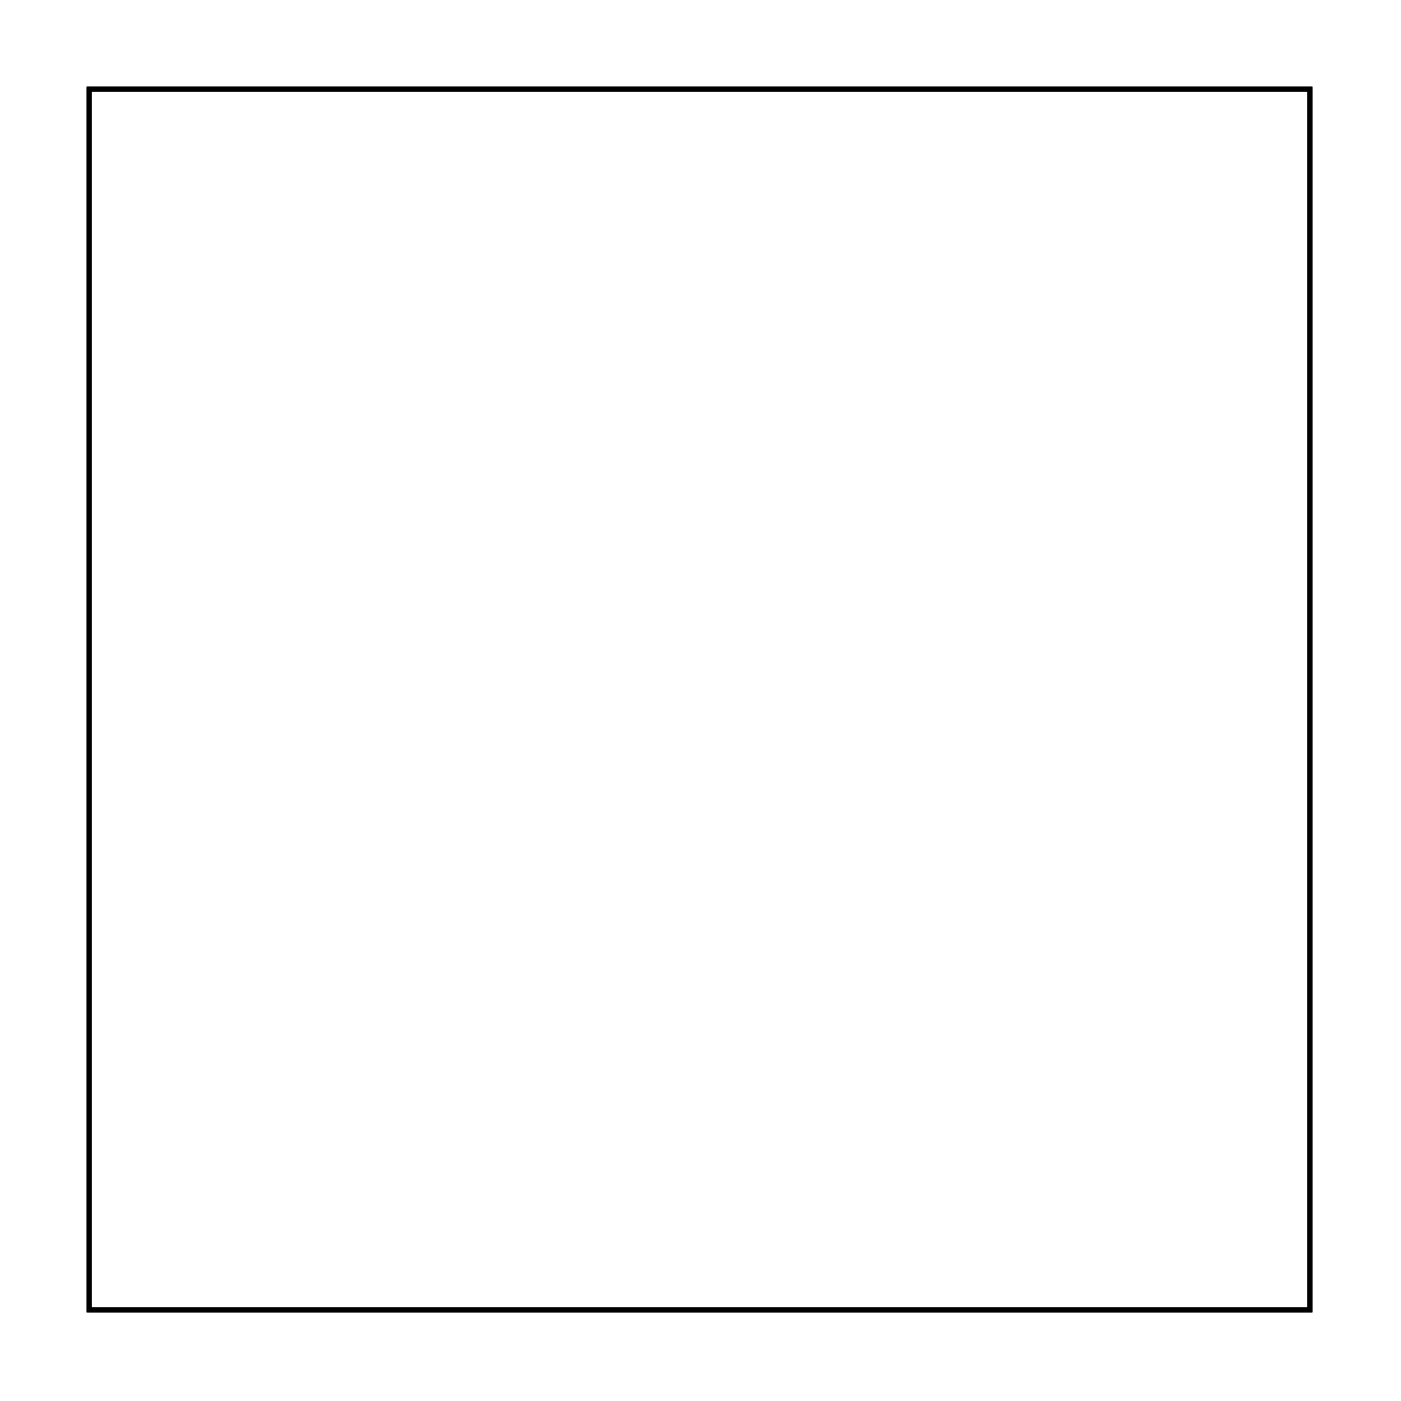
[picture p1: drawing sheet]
<svg xmlns="http://www.w3.org/2000/svg" width="57mm" height="57mm" viewBox="0 0 57 57" stroke-linecap="round" stroke-linejoin="round" font-family="sans-serif">
<path d="M3.6 3.6h49.8v49.8h-49.8z" fill="none" stroke="#000" stroke-width=".2"/>
<path d="M3.6 3.6h49.8v49.8h-49.8z" fill="none" stroke="#000" stroke-width=".04"/>
<circle cx="22.3" cy="42" r=".67" fill="#fff"/>
<circle cx="22.3" cy="42" r=".67" fill="none" stroke="#fff" stroke-width=".69" stroke-linecap="butt"/>
<path d="M21.6 41.3h1.4v1.3h-1.4z" fill="#fff"/>
<path d="M21.6 41.3h1.4v1.3h-1.4z" fill="none" stroke="#fff" stroke-width=".69" stroke-linecap="butt"/>
<circle cx="22.3" cy="39.4" r=".67" fill="#fff"/>
<circle cx="22.3" cy="39.4" r=".67" fill="none" stroke="#fff" stroke-width=".69" stroke-linecap="butt"/>
<circle cx="22.3" cy="36.9" r=".67" fill="#fff"/>
<circle cx="22.3" cy="36.9" r=".67" fill="none" stroke="#fff" stroke-width=".69" stroke-linecap="butt"/>
<circle cx="22.3" cy="34.3" r=".67" fill="#fff"/>
<circle cx="22.3" cy="34.3" r=".67" fill="none" stroke="#fff" stroke-width=".69" stroke-linecap="butt"/>
<circle cx="22.3" cy="31.8" r=".67" fill="#fff"/>
<circle cx="22.3" cy="31.8" r=".67" fill="none" stroke="#fff" stroke-width=".69" stroke-linecap="butt"/>
<circle cx="22.3" cy="29.3" r=".67" fill="#fff"/>
<circle cx="22.3" cy="29.3" r=".67" fill="none" stroke="#fff" stroke-width=".69" stroke-linecap="butt"/>
<circle cx="22.3" cy="26.7" r=".67" fill="#fff"/>
<circle cx="22.3" cy="26.7" r=".67" fill="none" stroke="#fff" stroke-width=".69" stroke-linecap="butt"/>
<circle cx="22.3" cy="24.2" r=".67" fill="#fff"/>
<circle cx="22.3" cy="24.2" r=".67" fill="none" stroke="#fff" stroke-width=".69" stroke-linecap="butt"/>
<circle cx="22.3" cy="21.6" r=".67" fill="#fff"/>
<circle cx="22.3" cy="21.6" r=".67" fill="none" stroke="#fff" stroke-width=".69" stroke-linecap="butt"/>
<circle cx="22.3" cy="19.1" r=".67" fill="#fff"/>
<circle cx="22.3" cy="19.1" r=".67" fill="none" stroke="#fff" stroke-width=".69" stroke-linecap="butt"/>
<circle cx="22.3" cy="16.6" r=".67" fill="#fff"/>
<circle cx="22.3" cy="16.6" r=".67" fill="none" stroke="#fff" stroke-width=".69" stroke-linecap="butt"/>
<circle cx="22.3" cy="14" r=".67" fill="#fff"/>
<circle cx="22.3" cy="14" r=".67" fill="none" stroke="#fff" stroke-width=".69" stroke-linecap="butt"/>
<circle cx="22.3" cy="11.5" r=".67" fill="#fff"/>
<circle cx="22.3" cy="11.5" r=".67" fill="none" stroke="#fff" stroke-width=".69" stroke-linecap="butt"/>
<circle cx="22.3" cy="8.9" r=".67" fill="#fff"/>
<circle cx="22.3" cy="8.9" r=".67" fill="none" stroke="#fff" stroke-width=".69" stroke-linecap="butt"/>
<circle cx="22.3" cy="6.4" r=".67" fill="#fff"/>
<circle cx="22.3" cy="6.4" r=".67" fill="none" stroke="#fff" stroke-width=".69" stroke-linecap="butt"/>
<circle cx="37.5" cy="42" r=".67" fill="#fff"/>
<circle cx="37.5" cy="42" r=".67" fill="none" stroke="#fff" stroke-width=".69" stroke-linecap="butt"/>
<circle cx="37.5" cy="39.4" r=".67" fill="#fff"/>
<circle cx="37.5" cy="39.4" r=".67" fill="none" stroke="#fff" stroke-width=".69" stroke-linecap="butt"/>
<circle cx="37.5" cy="36.9" r=".67" fill="#fff"/>
<circle cx="37.5" cy="36.9" r=".67" fill="none" stroke="#fff" stroke-width=".69" stroke-linecap="butt"/>
<circle cx="37.5" cy="34.3" r=".67" fill="#fff"/>
<circle cx="37.5" cy="34.3" r=".67" fill="none" stroke="#fff" stroke-width=".69" stroke-linecap="butt"/>
<circle cx="37.5" cy="31.8" r=".67" fill="#fff"/>
<circle cx="37.5" cy="31.8" r=".67" fill="none" stroke="#fff" stroke-width=".69" stroke-linecap="butt"/>
<circle cx="37.5" cy="29.3" r=".67" fill="#fff"/>
<circle cx="37.5" cy="29.3" r=".67" fill="none" stroke="#fff" stroke-width=".69" stroke-linecap="butt"/>
<circle cx="37.5" cy="26.7" r=".67" fill="#fff"/>
<circle cx="37.5" cy="26.7" r=".67" fill="none" stroke="#fff" stroke-width=".69" stroke-linecap="butt"/>
<circle cx="37.5" cy="24.2" r=".67" fill="#fff"/>
<circle cx="37.5" cy="24.2" r=".67" fill="none" stroke="#fff" stroke-width=".69" stroke-linecap="butt"/>
<circle cx="37.5" cy="21.6" r=".67" fill="#fff"/>
<circle cx="37.5" cy="21.6" r=".67" fill="none" stroke="#fff" stroke-width=".69" stroke-linecap="butt"/>
<circle cx="37.5" cy="19.1" r=".67" fill="#fff"/>
<circle cx="37.5" cy="19.1" r=".67" fill="none" stroke="#fff" stroke-width=".69" stroke-linecap="butt"/>
<circle cx="37.5" cy="16.6" r=".67" fill="#fff"/>
<circle cx="37.5" cy="16.6" r=".67" fill="none" stroke="#fff" stroke-width=".69" stroke-linecap="butt"/>
<circle cx="37.5" cy="14" r=".67" fill="#fff"/>
<circle cx="37.5" cy="14" r=".67" fill="none" stroke="#fff" stroke-width=".69" stroke-linecap="butt"/>
<circle cx="37.5" cy="11.5" r=".67" fill="#fff"/>
<circle cx="37.5" cy="11.5" r=".67" fill="none" stroke="#fff" stroke-width=".69" stroke-linecap="butt"/>
<circle cx="37.5" cy="8.9" r=".67" fill="#fff"/>
<circle cx="37.5" cy="8.9" r=".67" fill="none" stroke="#fff" stroke-width=".69" stroke-linecap="butt"/>
<circle cx="37.5" cy="6.4" r=".67" fill="#fff"/>
<circle cx="37.5" cy="6.4" r=".67" fill="none" stroke="#fff" stroke-width=".69" stroke-linecap="butt"/>
<path d="M6.4 10.2h1.5v1.6h-1.5z" fill="#fff"/>
<path d="M6.4 10.2h1.5v1.6h-1.5z" fill="none" stroke="#fff" stroke-width=".76" stroke-linecap="butt"/>
<circle cx="7.1" cy="11" r=".76" fill="#fff"/>
<circle cx="7.1" cy="11" r=".76" fill="none" stroke="#fff" stroke-width=".76" stroke-linecap="butt"/>
<circle cx="7.1" cy="8.5" r=".76" fill="#fff"/>
<circle cx="7.1" cy="8.5" r=".76" fill="none" stroke="#fff" stroke-width=".76" stroke-linecap="butt"/>
<path d="M34.7 48.4h1.5v1.6h-1.5z" fill="#fff"/>
<path d="M34.7 48.4h1.5v1.6h-1.5z" fill="none" stroke="#fff" stroke-width=".76" stroke-linecap="butt"/>
<circle cx="35.5" cy="49.2" r=".76" fill="#fff"/>
<circle cx="35.5" cy="49.2" r=".76" fill="none" stroke="#fff" stroke-width=".76" stroke-linecap="butt"/>
<circle cx="32.9" cy="49.2" r=".76" fill="#fff"/>
<circle cx="32.9" cy="49.2" r=".76" fill="none" stroke="#fff" stroke-width=".76" stroke-linecap="butt"/>
<path d="M40.8 48.4h1.5v1.6h-1.5z" fill="#fff"/>
<path d="M40.8 48.4h1.5v1.6h-1.5z" fill="none" stroke="#fff" stroke-width=".76" stroke-linecap="butt"/>
<circle cx="41.5" cy="49.2" r=".76" fill="#fff"/>
<circle cx="41.5" cy="49.2" r=".76" fill="none" stroke="#fff" stroke-width=".76" stroke-linecap="butt"/>
<circle cx="39" cy="49.2" r=".76" fill="#fff"/>
<circle cx="39" cy="49.2" r=".76" fill="none" stroke="#fff" stroke-width=".76" stroke-linecap="butt"/>
<path d="M46.9 48.4h1.6v1.6h-1.6z" fill="#fff"/>
<path d="M46.9 48.4h1.6v1.6h-1.6z" fill="none" stroke="#fff" stroke-width=".76" stroke-linecap="butt"/>
<circle cx="47.7" cy="49.2" r=".76" fill="#fff"/>
<circle cx="47.7" cy="49.2" r=".76" fill="none" stroke="#fff" stroke-width=".76" stroke-linecap="butt"/>
<circle cx="45.2" cy="49.2" r=".76" fill="#fff"/>
<circle cx="45.2" cy="49.2" r=".76" fill="none" stroke="#fff" stroke-width=".76" stroke-linecap="butt"/>
<path d="M11.3 48.5h1.5v1.5h-1.5z" fill="#fff"/>
<path d="M11.3 48.5h1.5v1.5h-1.5z" fill="none" stroke="#fff" stroke-width=".76" stroke-linecap="butt"/>
<circle cx="12" cy="49.3" r=".76" fill="#fff"/>
<circle cx="12" cy="49.3" r=".76" fill="none" stroke="#fff" stroke-width=".76" stroke-linecap="butt"/>
<circle cx="9.5" cy="49.3" r=".76" fill="#fff"/>
<circle cx="9.5" cy="49.3" r=".76" fill="none" stroke="#fff" stroke-width=".76" stroke-linecap="butt"/>
<path d="M17 48.5h1.5v1.5h-1.5z" fill="#fff"/>
<path d="M17 48.5h1.5v1.5h-1.5z" fill="none" stroke="#fff" stroke-width=".76" stroke-linecap="butt"/>
<circle cx="17.7" cy="49.3" r=".76" fill="#fff"/>
<circle cx="17.7" cy="49.3" r=".76" fill="none" stroke="#fff" stroke-width=".76" stroke-linecap="butt"/>
<circle cx="15.2" cy="49.3" r=".76" fill="#fff"/>
<circle cx="15.2" cy="49.3" r=".76" fill="none" stroke="#fff" stroke-width=".76" stroke-linecap="butt"/>
<path d="M22.7 48.5h1.5v1.5h-1.5z" fill="#fff"/>
<path d="M22.7 48.5h1.5v1.5h-1.5z" fill="none" stroke="#fff" stroke-width=".76" stroke-linecap="butt"/>
<circle cx="23.4" cy="49.3" r=".76" fill="#fff"/>
<circle cx="23.4" cy="49.3" r=".76" fill="none" stroke="#fff" stroke-width=".76" stroke-linecap="butt"/>
<circle cx="20.9" cy="49.3" r=".76" fill="#fff"/>
<circle cx="20.9" cy="49.3" r=".76" fill="none" stroke="#fff" stroke-width=".76" stroke-linecap="butt"/>
<path d="M28.4 48.5h1.5v1.5h-1.5z" fill="#fff"/>
<path d="M28.4 48.5h1.5v1.5h-1.5z" fill="none" stroke="#fff" stroke-width=".76" stroke-linecap="butt"/>
<circle cx="29.2" cy="49.3" r=".76" fill="#fff"/>
<circle cx="29.2" cy="49.3" r=".76" fill="none" stroke="#fff" stroke-width=".76" stroke-linecap="butt"/>
<circle cx="26.6" cy="49.3" r=".76" fill="#fff"/>
<circle cx="26.6" cy="49.3" r=".76" fill="none" stroke="#fff" stroke-width=".76" stroke-linecap="butt"/>
<path d="M7.3 19.3h1.6v1.5h-1.6z" fill="#fff"/>
<path d="M7.3 19.3h1.6v1.5h-1.6z" fill="none" stroke="#fff" stroke-width=".76" stroke-linecap="butt"/>
<circle cx="8.1" cy="20" r=".76" fill="#fff"/>
<circle cx="8.1" cy="20" r=".76" fill="none" stroke="#fff" stroke-width=".76" stroke-linecap="butt"/>
<circle cx="8.1" cy="17.5" r=".76" fill="#fff"/>
<circle cx="8.1" cy="17.5" r=".76" fill="none" stroke="#fff" stroke-width=".76" stroke-linecap="butt"/>
<path d="M7.3 24.9h1.6v1.5h-1.6z" fill="#fff"/>
<path d="M7.3 24.9h1.6v1.5h-1.6z" fill="none" stroke="#fff" stroke-width=".76" stroke-linecap="butt"/>
<circle cx="8.1" cy="25.7" r=".76" fill="#fff"/>
<circle cx="8.1" cy="25.7" r=".76" fill="none" stroke="#fff" stroke-width=".76" stroke-linecap="butt"/>
<circle cx="8.1" cy="23.1" r=".76" fill="#fff"/>
<circle cx="8.1" cy="23.1" r=".76" fill="none" stroke="#fff" stroke-width=".76" stroke-linecap="butt"/>
<path d="M7.3 30.6h1.6v1.5h-1.6z" fill="#fff"/>
<path d="M7.3 30.6h1.6v1.5h-1.6z" fill="none" stroke="#fff" stroke-width=".76" stroke-linecap="butt"/>
<circle cx="8.1" cy="31.3" r=".76" fill="#fff"/>
<circle cx="8.1" cy="31.3" r=".76" fill="none" stroke="#fff" stroke-width=".76" stroke-linecap="butt"/>
<circle cx="8.1" cy="28.8" r=".76" fill="#fff"/>
<circle cx="8.1" cy="28.8" r=".76" fill="none" stroke="#fff" stroke-width=".76" stroke-linecap="butt"/>
<path d="M14.8 39.1h1.5v1.6h-1.5z" fill="#fff"/>
<path d="M14.8 39.1h1.5v1.6h-1.5z" fill="none" stroke="#fff" stroke-width=".76" stroke-linecap="butt"/>
<circle cx="15.6" cy="39.9" r=".79" fill="#fff"/>
<circle cx="15.6" cy="39.9" r=".79" fill="none" stroke="#fff" stroke-width=".76" stroke-linecap="butt"/>
<circle cx="13" cy="39.9" r=".79" fill="#fff"/>
<circle cx="13" cy="39.9" r=".79" fill="none" stroke="#fff" stroke-width=".76" stroke-linecap="butt"/>
<circle cx="10.5" cy="39.9" r=".79" fill="#fff"/>
<circle cx="10.5" cy="39.9" r=".79" fill="none" stroke="#fff" stroke-width=".76" stroke-linecap="butt"/>
<path d="M15.8 26h1.6v1.6h-1.6z" fill="#fff"/>
<path d="M15.8 26h1.6v1.6h-1.6z" fill="none" stroke="#fff" stroke-width=".76" stroke-linecap="butt"/>
<circle cx="16.6" cy="26.8" r=".79" fill="#fff"/>
<circle cx="16.6" cy="26.8" r=".79" fill="none" stroke="#fff" stroke-width=".76" stroke-linecap="butt"/>
<circle cx="16.6" cy="29.3" r=".79" fill="#fff"/>
<circle cx="16.6" cy="29.3" r=".79" fill="none" stroke="#fff" stroke-width=".76" stroke-linecap="butt"/>
<circle cx="16.6" cy="31.9" r=".79" fill="#fff"/>
<circle cx="16.6" cy="31.9" r=".79" fill="none" stroke="#fff" stroke-width=".76" stroke-linecap="butt"/>
<path d="M15.8 15.3h1.6v1.6h-1.6z" fill="#fff"/>
<path d="M15.8 15.3h1.6v1.6h-1.6z" fill="none" stroke="#fff" stroke-width=".76" stroke-linecap="butt"/>
<circle cx="16.6" cy="16.1" r=".79" fill="#fff"/>
<circle cx="16.6" cy="16.1" r=".79" fill="none" stroke="#fff" stroke-width=".76" stroke-linecap="butt"/>
<circle cx="16.6" cy="18.6" r=".79" fill="#fff"/>
<circle cx="16.6" cy="18.6" r=".79" fill="none" stroke="#fff" stroke-width=".76" stroke-linecap="butt"/>
<circle cx="16.6" cy="21.2" r=".79" fill="#fff"/>
<circle cx="16.6" cy="21.2" r=".79" fill="none" stroke="#fff" stroke-width=".76" stroke-linecap="butt"/>
<circle cx="35.3" cy="36.4" r=".7" fill="#fff"/>
<circle cx="35.3" cy="36.4" r=".7" fill="none" stroke="#fff" stroke-width=".76" stroke-linecap="butt"/>
<circle cx="30.2" cy="36.4" r=".7" fill="#fff"/>
<circle cx="30.2" cy="36.4" r=".7" fill="none" stroke="#fff" stroke-width=".76" stroke-linecap="butt"/>
<circle cx="33" cy="34.9" r=".7" fill="#fff"/>
<circle cx="33" cy="34.9" r=".7" fill="none" stroke="#fff" stroke-width=".76" stroke-linecap="butt"/>
<circle cx="27.9" cy="34.9" r=".7" fill="#fff"/>
<circle cx="27.9" cy="34.9" r=".7" fill="none" stroke="#fff" stroke-width=".76" stroke-linecap="butt"/>
<circle cx="30.9" cy="33.2" r=".7" fill="#fff"/>
<circle cx="30.9" cy="33.2" r=".7" fill="none" stroke="#fff" stroke-width=".76" stroke-linecap="butt"/>
<circle cx="25.8" cy="33.2" r=".7" fill="#fff"/>
<circle cx="25.8" cy="33.2" r=".7" fill="none" stroke="#fff" stroke-width=".76" stroke-linecap="butt"/>
<circle cx="17.5" cy="35.7" r=".7" fill="#fff"/>
<circle cx="17.5" cy="35.7" r=".7" fill="none" stroke="#fff" stroke-width=".76" stroke-linecap="butt"/>
<circle cx="20" cy="35.7" r=".7" fill="#fff"/>
<circle cx="20" cy="35.7" r=".7" fill="none" stroke="#fff" stroke-width=".76" stroke-linecap="butt"/>
<circle cx="19.4" cy="25.2" r=".7" fill="#fff"/>
<circle cx="19.4" cy="25.2" r=".7" fill="none" stroke="#fff" stroke-width=".76" stroke-linecap="butt"/>
<circle cx="19.4" cy="27.8" r=".7" fill="#fff"/>
<circle cx="19.4" cy="27.8" r=".7" fill="none" stroke="#fff" stroke-width=".76" stroke-linecap="butt"/>
<circle cx="19.7" cy="19.7" r=".7" fill="#fff"/>
<circle cx="19.7" cy="19.7" r=".7" fill="none" stroke="#fff" stroke-width=".76" stroke-linecap="butt"/>
<circle cx="19.7" cy="22.2" r=".7" fill="#fff"/>
<circle cx="19.7" cy="22.2" r=".7" fill="none" stroke="#fff" stroke-width=".76" stroke-linecap="butt"/>
<circle cx="14.8" cy="7.2" r=".59" fill="#fff"/>
<circle cx="14.8" cy="7.2" r=".59" fill="none" stroke="#fff" stroke-width=".73" stroke-linecap="butt"/>
<circle cx="13" cy="9" r=".59" fill="#fff"/>
<circle cx="13" cy="9" r=".59" fill="none" stroke="#fff" stroke-width=".73" stroke-linecap="butt"/>
<path d="M13 7.8l-1.1 1.2 1.1 1.1 1.2-1.1zM12.7 9a.35 .35 0 0 1 .7 0 .35 .35 0 0 1-.7 0z" fill="#fff"/>
<g fill="none" stroke="#fff" stroke-width=".25">
<path d="M11.9 9l1.1-1.2 1.2 1.2-1.2 1.1z"/>
<circle cx="13" cy="9" r=".35"/>
</g>
<circle cx="14.8" cy="11.8" r=".59" fill="#fff"/>
<circle cx="14.8" cy="11.8" r=".59" fill="none" stroke="#fff" stroke-width=".73" stroke-linecap="butt"/>
<circle cx="17.3" cy="11.8" r=".59" fill="#fff"/>
<circle cx="17.3" cy="11.8" r=".59" fill="none" stroke="#fff" stroke-width=".73" stroke-linecap="butt"/>
<path d="M45.8 30.1h1.6v1.5h-1.6z" fill="#fff"/>
<path d="M45.8 30.1h1.6v1.5h-1.6z" fill="none" stroke="#fff" stroke-width=".76" stroke-linecap="butt"/>
<circle cx="46.6" cy="30.9" r=".76" fill="#fff"/>
<circle cx="46.6" cy="30.9" r=".76" fill="none" stroke="#fff" stroke-width=".76" stroke-linecap="butt"/>
<circle cx="46.6" cy="33.4" r=".76" fill="#fff"/>
<circle cx="46.6" cy="33.4" r=".76" fill="none" stroke="#fff" stroke-width=".76" stroke-linecap="butt"/>
<path d="M45.8 12.5h1.6v1.5h-1.6z" fill="#fff"/>
<path d="M45.8 12.5h1.6v1.5h-1.6z" fill="none" stroke="#fff" stroke-width=".76" stroke-linecap="butt"/>
<circle cx="46.6" cy="13.2" r=".76" fill="#fff"/>
<circle cx="46.6" cy="13.2" r=".76" fill="none" stroke="#fff" stroke-width=".76" stroke-linecap="butt"/>
<circle cx="46.6" cy="15.8" r=".76" fill="#fff"/>
<circle cx="46.6" cy="15.8" r=".76" fill="none" stroke="#fff" stroke-width=".76" stroke-linecap="butt"/>
<path d="M45.8 24.2h1.6v1.5h-1.6z" fill="#fff"/>
<path d="M45.8 24.2h1.6v1.5h-1.6z" fill="none" stroke="#fff" stroke-width=".76" stroke-linecap="butt"/>
<circle cx="46.6" cy="24.9" r=".76" fill="#fff"/>
<circle cx="46.6" cy="24.9" r=".76" fill="none" stroke="#fff" stroke-width=".76" stroke-linecap="butt"/>
<circle cx="46.6" cy="27.5" r=".76" fill="#fff"/>
<circle cx="46.6" cy="27.5" r=".76" fill="none" stroke="#fff" stroke-width=".76" stroke-linecap="butt"/>
<path d="M45.8 36h1.6v1.6h-1.6z" fill="#fff"/>
<path d="M45.8 36h1.6v1.6h-1.6z" fill="none" stroke="#fff" stroke-width=".76" stroke-linecap="butt"/>
<circle cx="46.6" cy="36.8" r=".76" fill="#fff"/>
<circle cx="46.6" cy="36.8" r=".76" fill="none" stroke="#fff" stroke-width=".76" stroke-linecap="butt"/>
<circle cx="46.6" cy="39.3" r=".76" fill="#fff"/>
<circle cx="46.6" cy="39.3" r=".76" fill="none" stroke="#fff" stroke-width=".76" stroke-linecap="butt"/>
<path d="M45.8 6.7h1.6v1.5h-1.6z" fill="#fff"/>
<path d="M45.8 6.7h1.6v1.5h-1.6z" fill="none" stroke="#fff" stroke-width=".76" stroke-linecap="butt"/>
<circle cx="46.6" cy="7.5" r=".76" fill="#fff"/>
<circle cx="46.6" cy="7.5" r=".76" fill="none" stroke="#fff" stroke-width=".76" stroke-linecap="butt"/>
<circle cx="46.6" cy="10" r=".76" fill="#fff"/>
<circle cx="46.6" cy="10" r=".76" fill="none" stroke="#fff" stroke-width=".76" stroke-linecap="butt"/>
<path d="M45.8 18.3h1.6v1.5h-1.6z" fill="#fff"/>
<path d="M45.8 18.3h1.6v1.5h-1.6z" fill="none" stroke="#fff" stroke-width=".76" stroke-linecap="butt"/>
<circle cx="46.6" cy="19" r=".76" fill="#fff"/>
<circle cx="46.6" cy="19" r=".76" fill="none" stroke="#fff" stroke-width=".76" stroke-linecap="butt"/>
<circle cx="46.6" cy="21.6" r=".76" fill="#fff"/>
<circle cx="46.6" cy="21.6" r=".76" fill="none" stroke="#fff" stroke-width=".76" stroke-linecap="butt"/>
<circle cx="51.3" cy="51.1" r="1.1" fill="#fff"/>
<circle cx="51.3" cy="51.1" r="1.1" fill="none" stroke="#fff" stroke-width=".25"/>
<circle cx="51.5" cy="5.5" r="1.1" fill="#fff"/>
<circle cx="51.5" cy="5.5" r="1.1" fill="none" stroke="#fff" stroke-width=".25"/>
<circle cx="5.6" cy="5.6" r="1.1" fill="#fff"/>
<circle cx="5.6" cy="5.6" r="1.1" fill="none" stroke="#fff" stroke-width=".25"/>
<circle cx="5.7" cy="51.4" r="1.1" fill="#fff"/>
<circle cx="5.7" cy="51.4" r="1.1" fill="none" stroke="#fff" stroke-width=".25"/>
<circle cx="41" cy="21.5" r=".7" fill="#fff"/>
<circle cx="41" cy="21.5" r=".7" fill="none" stroke="#fff" stroke-width=".76" stroke-linecap="butt"/>
<circle cx="41" cy="24.1" r=".7" fill="#fff"/>
<circle cx="41" cy="24.1" r=".7" fill="none" stroke="#fff" stroke-width=".76" stroke-linecap="butt"/>
<circle cx="41.2" cy="14.2" r=".7" fill="#fff"/>
<circle cx="41.2" cy="14.2" r=".7" fill="none" stroke="#fff" stroke-width=".76" stroke-linecap="butt"/>
<circle cx="41.2" cy="16.7" r=".7" fill="#fff"/>
<circle cx="41.2" cy="16.7" r=".7" fill="none" stroke="#fff" stroke-width=".76" stroke-linecap="butt"/>
<circle cx="41.2" cy="30.2" r=".7" fill="#fff"/>
<circle cx="41.2" cy="30.2" r=".7" fill="none" stroke="#fff" stroke-width=".76" stroke-linecap="butt"/>
<circle cx="41.2" cy="32.7" r=".7" fill="#fff"/>
<circle cx="41.2" cy="32.7" r=".7" fill="none" stroke="#fff" stroke-width=".76" stroke-linecap="butt"/>
<circle cx="41.2" cy="35.8" r=".7" fill="#fff"/>
<circle cx="41.2" cy="35.8" r=".7" fill="none" stroke="#fff" stroke-width=".76" stroke-linecap="butt"/>
<circle cx="41.2" cy="38.4" r=".7" fill="#fff"/>
<circle cx="41.2" cy="38.4" r=".7" fill="none" stroke="#fff" stroke-width=".76" stroke-linecap="butt"/>
<circle cx="35.8" cy="51.3" r=".35" fill="#fff"/>
<circle cx="35.8" cy="51.3" r=".35" fill="none" stroke="#fff" stroke-width=".55"/>
<circle cx="38.4" cy="51.4" r=".35" fill="#fff"/>
<circle cx="38.4" cy="51.4" r=".35" fill="none" stroke="#fff" stroke-width=".55"/>
<circle cx="9.3" cy="13" r=".35" fill="#fff"/>
<circle cx="9.3" cy="13" r=".35" fill="none" stroke="#fff" stroke-width=".55"/>
<circle cx="19.7" cy="10.5" r=".35" fill="#fff"/>
<circle cx="19.7" cy="10.5" r=".35" fill="none" stroke="#fff" stroke-width=".55"/>
<circle cx="33.1" cy="42.2" r=".35" fill="#fff"/>
<circle cx="33.1" cy="42.2" r=".35" fill="none" stroke="#fff" stroke-width=".55"/>
<circle cx="35.6" cy="45.3" r=".35" fill="#fff"/>
<circle cx="35.6" cy="45.3" r=".35" fill="none" stroke="#fff" stroke-width=".55"/>
<circle cx="44.1" cy="10.5" r=".35" fill="#fff"/>
<circle cx="44.1" cy="10.5" r=".35" fill="none" stroke="#fff" stroke-width=".55"/>
<circle cx="29.5" cy="44.1" r=".35" fill="#fff"/>
<circle cx="29.5" cy="44.1" r=".35" fill="none" stroke="#fff" stroke-width=".55"/>
<circle cx="27.6" cy="40.4" r=".35" fill="#fff"/>
<circle cx="27.6" cy="40.4" r=".35" fill="none" stroke="#fff" stroke-width=".55"/>
</svg>
